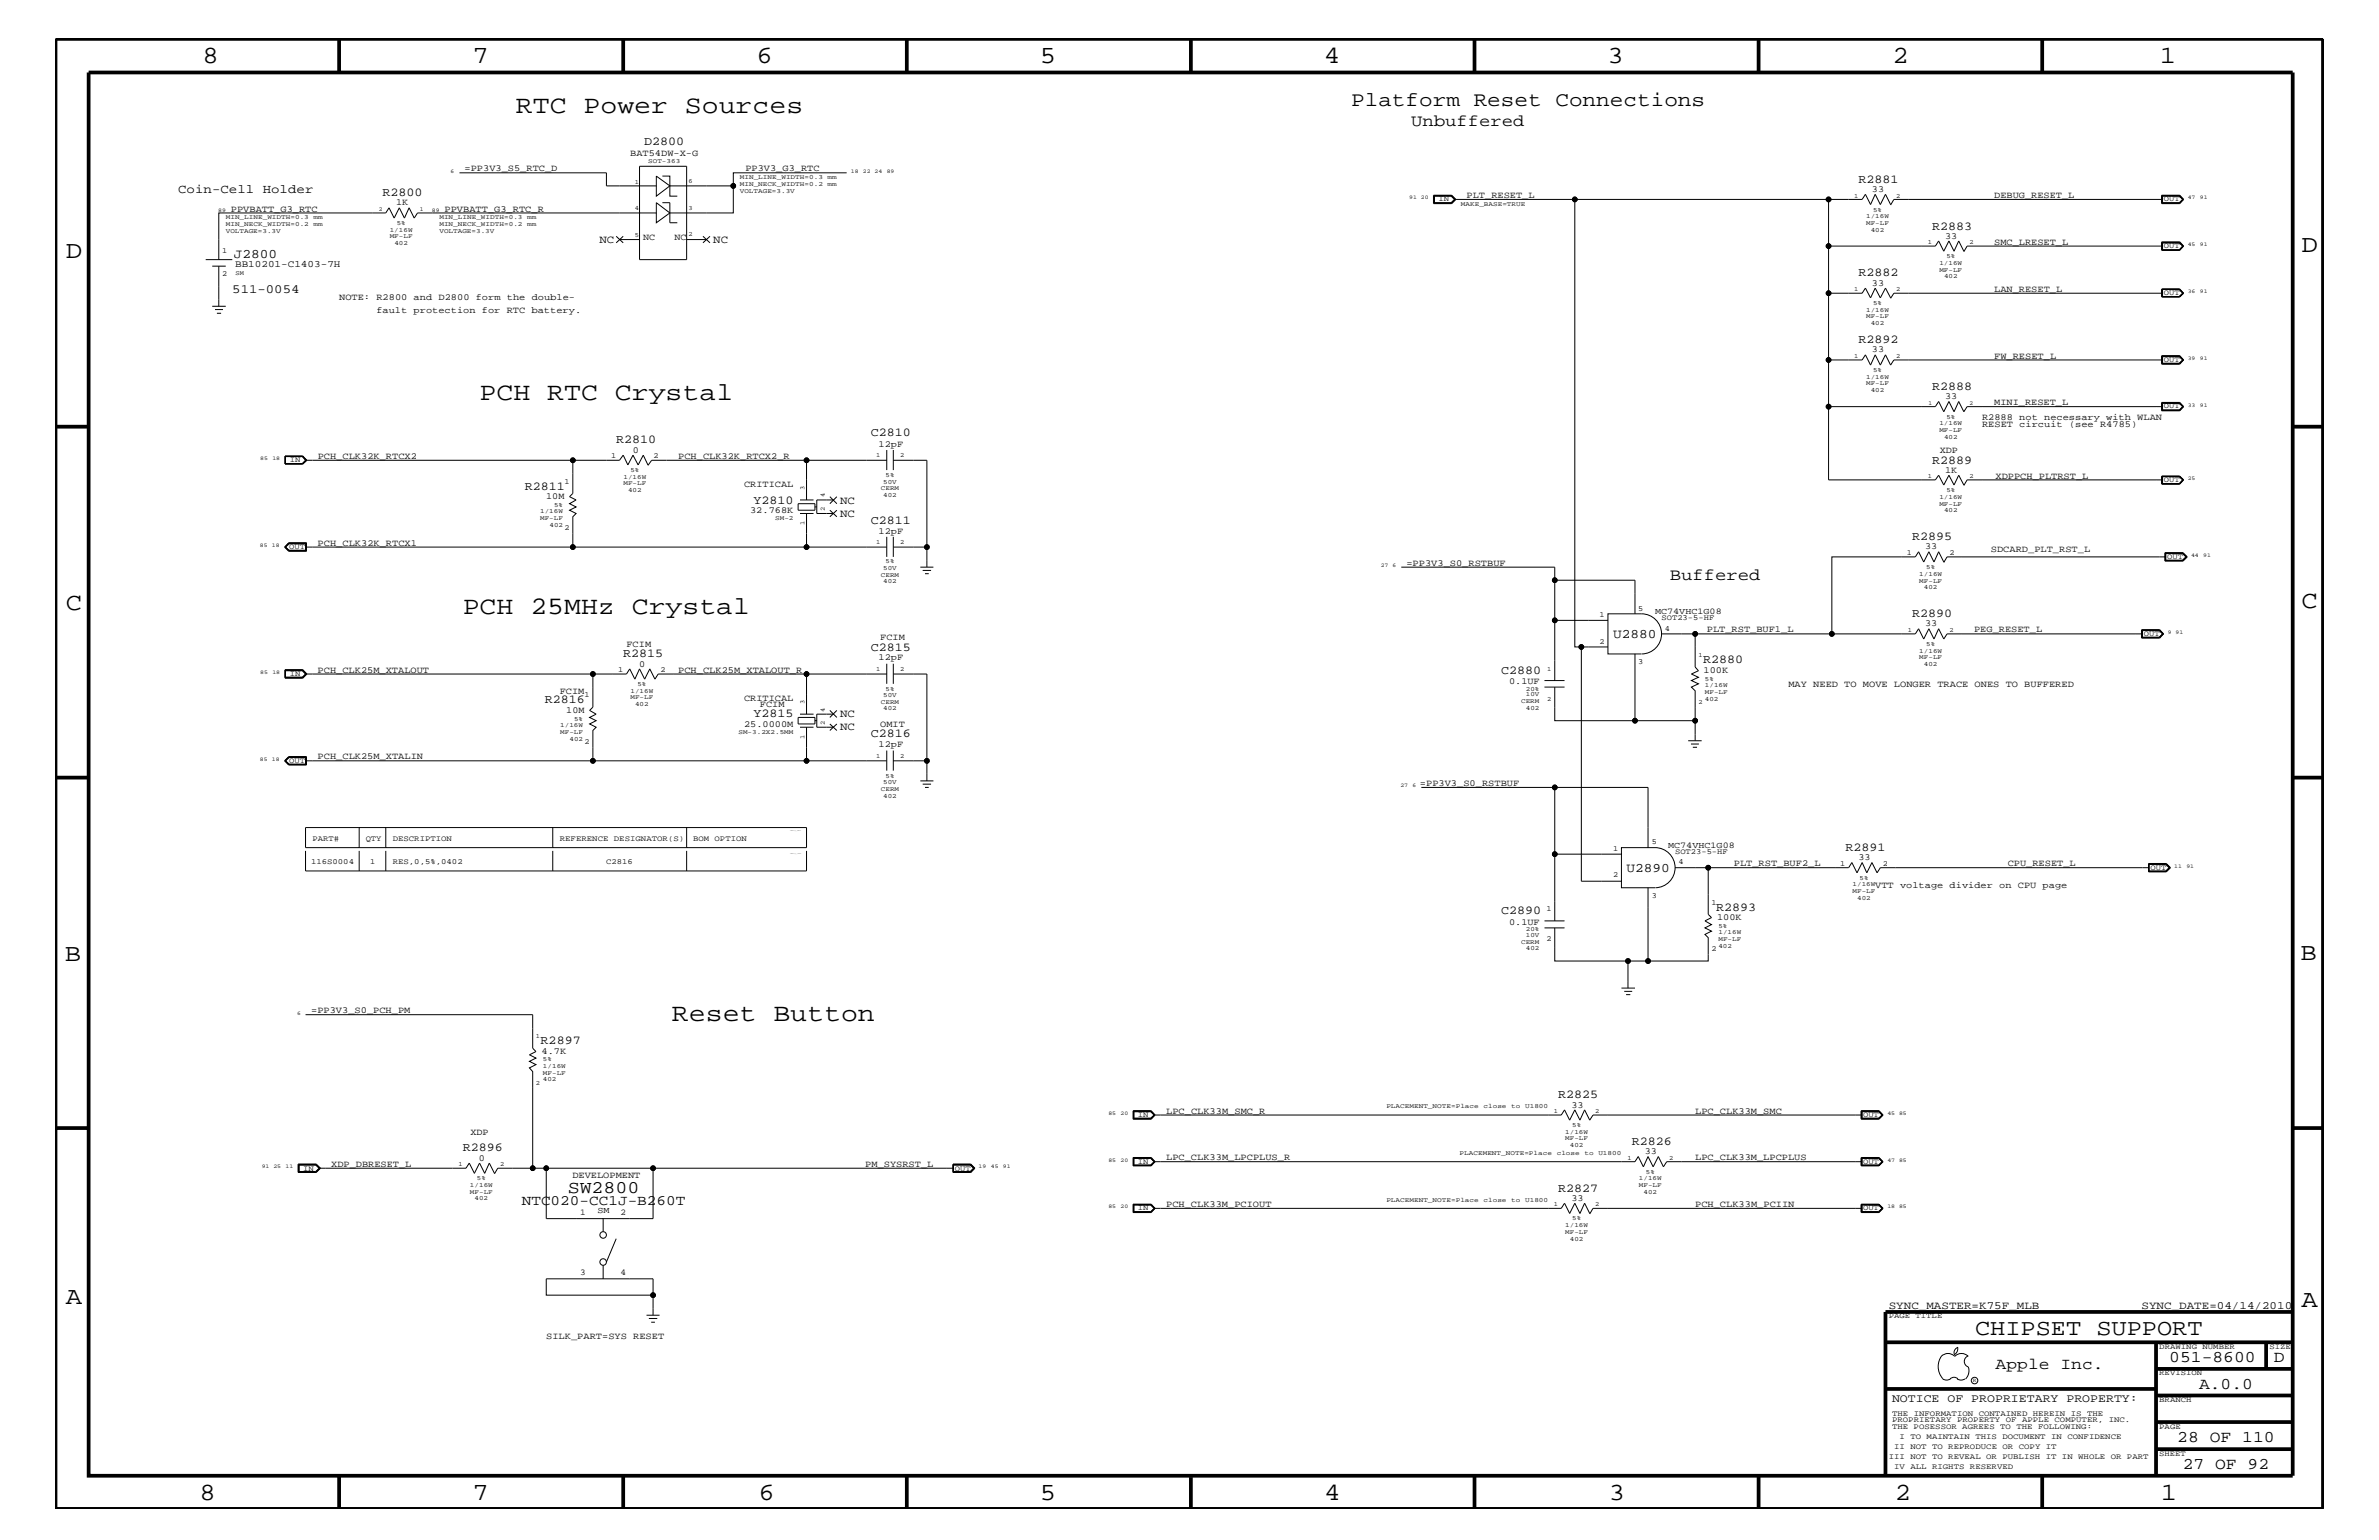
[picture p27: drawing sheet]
<svg xmlns="http://www.w3.org/2000/svg" width="432mm" height="279mm" viewBox="0 0 432 279" stroke-linecap="round" stroke-linejoin="round" font-family="sans-serif">
<defs><g id="words">
<g font-size="4.6">
<text x="93.6" y="20.4">RTC Power Sources</text>
<text x="87" y="72.6">PCH RTC Crystal</text>
<text x="84" y="111.4">PCH 25MHz Crystal</text>
<text x="122" y="185.3">Reset Button</text>
</g>
<g font-size="4.5">
<text x="36.7" y="11.5">8</text>
<text x="85.8" y="11.5">7</text>
<text x="137.3" y="11.5">6</text>
<text x="188.7" y="11.5">5</text>
<text x="240.3" y="11.5">4</text>
<text x="291.8" y="11.5">3</text>
<text x="343.5" y="11.5">2</text>
<text x="392" y="11.5">1</text>
<text x="11.9" y="46.8">D</text>
<text x="417.7" y="45.7">D</text>
<text x="11.9" y="110.6">C</text>
<text x="417.7" y="110.3">C</text>
<text x="11.8" y="174.3">B</text>
<text x="417.6" y="174.2">B</text>
<text x="11.9" y="236.7">A</text>
<text x="417.7" y="237.1">A</text>
<text x="36.2" y="272.1">8</text>
<text x="85.8" y="272.1">7</text>
<text x="137.7" y="272.1">6</text>
<text x="188.7" y="272.1">5</text>
<text x="240.4" y="272.1">4</text>
<text x="292" y="272.1">3</text>
<text x="343.9" y="272.1">2</text>
<text x="392.2" y="272.1">1</text>
</g>
<text font-size="4.1" x="358.5" y="242.3">CHIPSET SUPPORT</text>
<text font-size="3.7" x="245.2" y="19.2">Platform Reset Connections</text>
<text font-size="3.2" x="103" y="216.4">SW2800</text>
<g font-size="3">
<text x="256.2" y="22.9">Unbuffered</text>
<text x="303.1" y="105.3">Buffered</text>
<text x="362.2" y="248.4">Apple Inc.</text>
<text x="393.7" y="247.1">051-8600</text>
<text x="399.2" y="252">A.0.0</text>
<text x="412.7" y="247.1">D</text>
<text x="395.2" y="261.6">28 OF 110</text>
<text x="396.2" y="266.6">27 OF 92</text>
</g>
<text font-size="2.6" x="94.7" y="218.6">NTC020-CC1J-B260T</text>
<g font-size="2.4">
<text x="42.4" y="46.8">J2800</text>
<text x="292.8" y="115.7">U2880</text>
<text x="295.2" y="158.2">U2890</text>
</g>
<g font-size="2.3">
<text x="32.3" y="35">Coin-Cell Holder</text>
<text x="42.2" y="53.2">511-0054</text>
</g>
<g font-size="2.2">
<text x="116.9" y="26.4">D2800</text>
<text x="69.4" y="35.6">R2800</text>
<text x="337.3" y="33.1">R2881</text>
<text x="350.7" y="41.7">R2883</text>
<text x="337.3" y="50.2">R2882</text>
<text x="337.3" y="62.3">R2892</text>
<text x="350.7" y="70.7">R2888</text>
<text x="111.8" y="80.5">R2810</text>
<text x="158.1" y="79.2">C2810</text>
<text x="95.2" y="88.8">R2811</text>
<text x="350.7" y="84.1">R2889</text>
<text x="136.7" y="91.4">Y2810</text>
<text x="158.1" y="95">C2811</text>
<text x="347" y="98">R2895</text>
<text x="347" y="112">R2890</text>
<text x="113.1" y="119.2">R2815</text>
<text x="158.1" y="118.1">C2815</text>
<text x="272.5" y="122.3">C2880</text>
<text x="309.1" y="120.3">R2880</text>
<text x="98.9" y="127.6">R2816</text>
<text x="136.7" y="130.2">Y2815</text>
<text x="158.1" y="133.8">C2816</text>
<text x="334.9" y="154.4">R2891</text>
<text x="272.5" y="165.9">C2890</text>
<text x="311.5" y="165.2">R2893</text>
<text x="98.1" y="189.4">R2897</text>
<text x="282.8" y="199.2">R2825</text>
<text x="84" y="208.9">R2896</text>
<text x="296.2" y="207.7">R2826</text>
<text x="282.8" y="216.2">R2827</text>
</g>
<text font-size="2.1" x="343.4" y="254.4">NOTICE OF PROPRIETARY PROPERTY:</text>
<g font-size="2">
<text x="108.8" y="44.1">NC</text>
<text x="129.5" y="44.1">NC</text>
<text x="152.5" y="91.4">NC</text>
<text x="152.5" y="93.8">NC</text>
<text x="152.5" y="130.2">NC</text>
<text x="152.5" y="132.5">NC</text>
<text x="342.8" y="237.4">SYNC_MASTER=K75F_MLB</text>
<text x="388.7" y="237.4">SYNC_DATE=04/14/2010</text>
</g>
<text font-size="1.8" x="42.7" y="48.5">BB10201-C1403-7H</text>
<g font-size="1.7">
<text x="114.4" y="28.2">BAT54DW-X-G</text>
<text x="84.3" y="31.1">=PP3V3_S5_RTC_D</text>
<text x="135.3" y="31.1">PP3V3_G3_RTC</text>
<text x="266.2" y="35.9">PLT_RESET_L</text>
<text x="339.8" y="34.8">33</text>
<text x="361.9" y="35.9">DEBUG_RESET_L</text>
<text x="41.9" y="38.4">PPVBATT_G3_RTC</text>
<text x="71.9" y="37.3">1K</text>
<text x="80.7" y="38.4">PPVBATT_G3_RTC_R</text>
<text x="116.8" y="43.5">NC</text>
<text x="122.4" y="43.5">NC</text>
<text x="353.1" y="43.4">33</text>
<text x="361.9" y="44.4">SMC_LRESET_L</text>
<text x="339.8" y="51.8">33</text>
<text x="361.9" y="52.9">LAN_RESET_L</text>
<text x="61.6" y="54.4">NOTE: R2800 and D2800 form the double-</text>
<text x="68.3" y="56.8">fault protection for RTC battery.</text>
<text x="339.8" y="64">33</text>
<text x="361.9" y="65.1">FW_RESET_L</text>
<text x="353.1" y="72.4">33</text>
<text x="359.7" y="77.4">RESET circuit (see R4785)</text>
<text x="359.7" y="76.2">R2888 not necessary with WLAN</text>
<text x="361.9" y="73.5">MINI_RESET_L</text>
<text x="57.7" y="83.3">PCH_CLK32K_RTCX2</text>
<text x="114.9" y="82.2">0</text>
<text x="123.1" y="83.3">PCH_CLK32K_RTCX2_R</text>
<text x="159.5" y="81.1">12pF</text>
<text x="352.1" y="82.2">XDP</text>
<text x="135" y="88.3">CRITICAL</text>
<text x="353.1" y="85.8">1K</text>
<text x="362.2" y="86.9">XDPPCH_PLTRST_L</text>
<text x="99.1" y="90.6">10M</text>
<text x="136.1" y="93.2">32.768K</text>
<text x="57.7" y="99">PCH_CLK32K_RTCX1</text>
<text x="159.5" y="96.8">12pF</text>
<text x="349.4" y="99.7">33</text>
<text x="361.4" y="100.2">SDCARD_PLT_RST_L</text>
<text x="255.3" y="102.6">=PP3V3_S0_RSTBUF</text>
<text x="349.4" y="113.7">33</text>
<text x="113.7" y="117.4">FCIM</text>
<text x="159.5" y="119.8">12pF</text>
<text x="159.8" y="116.2">FCIM</text>
<text x="309.8" y="114.8">PLT_RST_BUF1_L</text>
<text x="358.3" y="114.8">PEG_RESET_L</text>
<text x="57.7" y="122">PCH_CLK25M_XTALOUT</text>
<text x="101.6" y="125.9">FCIM</text>
<text x="116" y="120.9">0</text>
<text x="123.1" y="122">PCH_CLK25M_XTALOUT_R</text>
<text x="273.9" y="124.1">0.1UF</text>
<text x="309.2" y="122.1">100K</text>
<text x="324.6" y="124.7">MAY NEED TO MOVE LONGER TRACE ONES TO BUFFERED</text>
<text x="102.8" y="129.4">10M</text>
<text x="135" y="131.9">25.0000M</text>
<text x="135" y="127.1">CRITICAL</text>
<text x="137.9" y="128.3">FCIM</text>
<text x="159.8" y="131.9">OMIT</text>
<text x="57.7" y="137.8">PCH_CLK25M_XTALIN</text>
<text x="159.5" y="135.6">12pF</text>
<text x="257.7" y="142.6">=PP3V3_S0_RSTBUF</text>
<text x="314.7" y="157.2">PLT_RST_BUF2_L</text>
<text x="337.3" y="156.1">33</text>
<text x="340.4" y="161.1">VTT voltage divider on CPU page</text>
<text x="364.4" y="157.2">CPU_RESET_L</text>
<text x="273.9" y="167.8">0.1UF</text>
<text x="311.7" y="167">100K</text>
<text x="56.5" y="183.8">=PP3V3_S0_PCH_PM</text>
<text x="98.3" y="191.2">4.7K</text>
<text x="211.7" y="202">LPC_CLK33M_SMC_R</text>
<text x="285.2" y="200.9">33</text>
<text x="307.7" y="202">LPC_CLK33M_SMC</text>
<text x="85.4" y="205.9">XDP</text>
<text x="298.5" y="209.4">33</text>
<text x="60.1" y="211.7">XDP_DBRESET_L</text>
<text x="86.9" y="210.7">0</text>
<text x="103.9" y="213.8">DEVELOPMENT</text>
<text x="157.1" y="211.7">PM_SYSRST_L</text>
<text x="211.7" y="210.5">LPC_CLK33M_LPCPLUS_R</text>
<text x="307.7" y="210.5">LPC_CLK33M_LPCPLUS</text>
<text x="211.7" y="219">PCH_CLK33M_PCIOUT</text>
<text x="285.2" y="217.9">33</text>
<text x="307.7" y="219">PCH_CLK33M_PCIIN</text>
<text x="99.1" y="242.9">SILK_PART=SYS RESET</text>
</g>
<g font-size="1.6">
<text x="300.4" y="111.4">MC74VHC1G08</text>
<text x="302.8" y="153.8">MC74VHC1G08</text>
<text x="105.3" y="220.4">1</text>
<text x="108.5" y="220.1">SM</text>
<text x="112.6" y="220.4">2</text>
<text x="105.3" y="231.3">3</text>
<text x="112.6" y="231.3">4</text>
</g>
<g font-size="1.4">
<text x="261.1" y="36.5">IN</text>
<text x="392.8" y="36.5">OUT</text>
<text x="40.3" y="45.9">1</text>
<text x="392.8" y="45.1">OUT</text>
<text x="40.3" y="50.2">2</text>
<text x="392.8" y="53.5">OUT</text>
<text x="392.8" y="65.6">OUT</text>
<text x="392.8" y="74.1">OUT</text>
<text x="52.6" y="83.8">IN</text>
<text x="110.9" y="83.1">1</text>
<text x="118.6" y="83.1">2</text>
<text x="102.4" y="87.7">1</text>
<text x="392.8" y="87.5">OUT</text>
<text x="52.5" y="99.6">OUT</text>
<text x="102.4" y="96.2">2</text>
<text x="346.1" y="100.7">1</text>
<text x="353.8" y="100.7">2</text>
<text x="393.4" y="101.4">OUT</text>
<text x="290.3" y="112">1</text>
<text x="297.3" y="110.8">5</text>
<text x="301.6" y="112.6">SOT23-5-HF</text>
<text x="290.3" y="116.8">2</text>
<text x="302.2" y="114.4">4</text>
<text x="389.1" y="115.3">OUT</text>
<text x="52.6" y="122.6">IN</text>
<text x="112.2" y="121.9">1</text>
<text x="119.9" y="121.9">2</text>
<text x="297.3" y="120.4">3</text>
<text x="106.1" y="126.5">1</text>
<text x="106.1" y="135">2</text>
<text x="52.5" y="138.4">OUT</text>
<text x="56.7" y="152.6">PART#</text>
<text x="66.4" y="152.6">QTY</text>
<text x="71.3" y="152.6">DESCRIPTION</text>
<text x="101.6" y="152.6">REFERENCE DESIGNATOR(S)</text>
<text x="125.8" y="152.6">BOM OPTION</text>
<text x="292.8" y="154.4">1</text>
<text x="299.8" y="153.2">5</text>
<text x="304" y="155">SOT23-5-HF</text>
<text x="56.5" y="156.8">116S0004</text>
<text x="67.2" y="156.8">1</text>
<text x="71.3" y="156.8">RES,0,5%,0402</text>
<text x="110" y="156.8">C2816</text>
<text x="292.8" y="159.2">2</text>
<text x="304.6" y="156.8">4</text>
<text x="334" y="157.1">1</text>
<text x="341.7" y="157.1">2</text>
<text x="390.3" y="157.8">OUT</text>
<text x="280.7" y="165.3">1</text>
<text x="299.8" y="162.8">3</text>
<text x="310.6" y="164.1">1</text>
<text x="280.7" y="170.7">2</text>
<text x="310.6" y="172.6">2</text>
<text x="206.5" y="202.6">IN</text>
<text x="338.2" y="202.6">OUT</text>
<text x="55" y="212.4">IN</text>
<text x="173.3" y="212.4">OUT</text>
<text x="206.5" y="211.1">IN</text>
<text x="338.2" y="211.1">OUT</text>
<text x="206.5" y="219.6">IN</text>
<text x="338.2" y="219.6">OUT</text>
<text x="342.8" y="239.2">PAGE TITLE</text>
<text x="391.9" y="244.7">DRAWING NUMBER</text>
<text x="411.9" y="244.7">SIZE</text>
<text x="391.9" y="249.5">REVISION</text>
<text x="343.4" y="256.8">THE INFORMATION CONTAINED HEREIN IS THE</text>
<text x="391.9" y="254.4">BRANCH</text>
<text x="343.4" y="259.3">THE POSESSOR AGREES TO THE FOLLOWING:</text>
<text x="343.4" y="258">PROPRIETARY PROPERTY OF APPLE COMPUTER, INC.</text>
<text x="343.8" y="262.9">II NOT TO REPRODUCE OR COPY IT</text>
<text x="344.8" y="261.1">I TO MAINTAIN THIS DOCUMENT IN CONFIDENCE</text>
<text x="391.9" y="259.3">PAGE</text>
<text x="342.8" y="264.7">III NOT TO REVEAL OR PUBLISH IT IN WHOLE OR PART</text>
<text x="343.8" y="266.6">IV ALL RIGHTS RESERVED</text>
<text x="391.9" y="264.1">SHEET</text>
</g>
<g font-size="1.2">
<text x="117.6" y="29.7">SOT-363</text>
<text x="115.2" y="33.3">1</text>
<text x="125" y="33.1">6</text>
<text x="134.3" y="32.5">MIN_LINE_WIDTH=0.3</text>
<text x="134.3" y="35">VOLTAGE=3.3V</text>
<text x="134.3" y="33.7">MIN_NECK_WIDTH=0.2</text>
<text x="150.2" y="32.5">mm</text>
<text x="150.2" y="33.7">mm</text>
<text x="336.5" y="35.8">1</text>
<text x="344.2" y="35.8">2</text>
<text x="41" y="39.8">MIN_LINE_WIDTH=0.3</text>
<text x="41" y="41">MIN_NECK_WIDTH=0.2</text>
<text x="56.9" y="39.8">mm</text>
<text x="56.9" y="41">mm</text>
<text x="72" y="40.8">5%</text>
<text x="79.8" y="41">MIN_NECK_WIDTH=0.2</text>
<text x="79.8" y="39.8">MIN_LINE_WIDTH=0.3</text>
<text x="95.7" y="41">mm</text>
<text x="95.7" y="39.8">mm</text>
<text x="115.2" y="38.1">4</text>
<text x="125" y="38">3</text>
<text x="265.2" y="37.4">MAKE_BASE=TRUE</text>
<text x="338.7" y="39.6">1/16W</text>
<text x="338.7" y="40.8">MF-LF</text>
<text x="340" y="38.4">5%</text>
<text x="41" y="42.3">VOLTAGE=3.3V</text>
<text x="70.7" y="43.2">MF-LF</text>
<text x="70.7" y="42">1/16W</text>
<text x="71.6" y="44.4">402</text>
<text x="79.8" y="42.3">VOLTAGE=3.3V</text>
<text x="115.2" y="43">5</text>
<text x="125" y="42.9">2</text>
<text x="339.6" y="42">402</text>
<text x="349.9" y="44.3">1</text>
<text x="353.3" y="46.8">5%</text>
<text x="357.5" y="44.3">2</text>
<text x="42.8" y="49.9">SM</text>
<text x="336.5" y="52.8">1</text>
<text x="344.2" y="52.8">2</text>
<text x="352" y="49.3">MF-LF</text>
<text x="352" y="48">1/16W</text>
<text x="352.8" y="50.5">402</text>
<text x="338.7" y="56.6">1/16W</text>
<text x="338.7" y="57.8">MF-LF</text>
<text x="339.6" y="59">402</text>
<text x="340" y="55.3">5%</text>
<text x="336.5" y="64.9">1</text>
<text x="344.2" y="64.9">2</text>
<text x="338.7" y="69.9">MF-LF</text>
<text x="338.7" y="68.7">1/16W</text>
<text x="339.6" y="71.1">402</text>
<text x="340" y="67.5">5%</text>
<text x="352" y="77.2">1/16W</text>
<text x="353.3" y="76">5%</text>
<text x="159" y="82.8">1</text>
<text x="163.4" y="82.8">2</text>
<text x="352" y="78.3">MF-LF</text>
<text x="352.8" y="79.6">402</text>
<text x="113.2" y="88.1">MF-LF</text>
<text x="113.2" y="86.9">1/16W</text>
<text x="114" y="89.3">402</text>
<text x="114.4" y="85.6">5%</text>
<text x="146" y="89" transform="rotate(-90 146 89)">3</text>
<text x="159.9" y="88.9">CERM</text>
<text x="160.3" y="87.7">50V</text>
<text x="160.7" y="86.5">5%</text>
<text x="349.9" y="86.7">1</text>
<text x="353.3" y="89.3">5%</text>
<text x="357.5" y="86.7">2</text>
<text x="98" y="93.2">1/16W</text>
<text x="98" y="94.3">MF-LF</text>
<text x="99.7" y="95.6">402</text>
<text x="100.6" y="92">5%</text>
<text x="140.7" y="94.3">SM-2</text>
<text x="146" y="95.2" transform="rotate(-90 146 95.2)">1</text>
<text x="149.7" y="92.7" transform="rotate(-90 149.7 92.7)">2</text>
<text x="149.7" y="90.2" transform="rotate(-90 149.7 90.2)">4</text>
<text x="160.3" y="90.1">402</text>
<text x="352" y="90.5">1/16W</text>
<text x="352" y="91.7">MF-LF</text>
<text x="352.8" y="92.9">402</text>
<text x="159" y="98.7">1</text>
<text x="163.4" y="98.7">2</text>
<text x="159.9" y="104.7">CERM</text>
<text x="160.3" y="105.9">402</text>
<text x="160.3" y="103.5">50V</text>
<text x="160.7" y="102.2">5%</text>
<text x="348.4" y="104.4">1/16W</text>
<text x="348.4" y="105.7">MF-LF</text>
<text x="349.2" y="106.9">402</text>
<text x="349.6" y="103.2">5%</text>
<text x="308.3" y="119.2">1</text>
<text x="346.3" y="114.7">1</text>
<text x="348.4" y="119.6">MF-LF</text>
<text x="348.4" y="118.4">1/16W</text>
<text x="349.6" y="117.2">5%</text>
<text x="353.8" y="114.7">2</text>
<text x="114.4" y="125.7">1/16W</text>
<text x="115.7" y="124.4">5%</text>
<text x="159" y="121.7">1</text>
<text x="160.7" y="125.3">5%</text>
<text x="163.4" y="121.7">2</text>
<text x="276.9" y="125.3">20%</text>
<text x="280.8" y="121.7">1</text>
<text x="309.5" y="125.9">MF-LF</text>
<text x="309.5" y="123.5">5%</text>
<text x="309.5" y="124.7">1/16W</text>
<text x="349.2" y="120.8">402</text>
<text x="101.7" y="131.9">1/16W</text>
<text x="104.2" y="130.8">5%</text>
<text x="114.4" y="126.9">MF-LF</text>
<text x="115.3" y="128">402</text>
<text x="146" y="127.7" transform="rotate(-90 146 127.7)">3</text>
<text x="149.7" y="131.5" transform="rotate(-90 149.7 131.5)">2</text>
<text x="149.7" y="129.1" transform="rotate(-90 149.7 129.1)">4</text>
<text x="159.9" y="127.7">CERM</text>
<text x="160.3" y="126.5">50V</text>
<text x="160.3" y="128.9">402</text>
<text x="276.1" y="127.6">CERM</text>
<text x="276.9" y="128.8">402</text>
<text x="276.9" y="126.4">10V</text>
<text x="280.8" y="127.1">2</text>
<text x="308.3" y="127.7">2</text>
<text x="309.5" y="127.1">402</text>
<text x="101.7" y="133.2">MF-LF</text>
<text x="103.4" y="134.4">402</text>
<text x="134" y="133.2">SM-3.2X2.5MM</text>
<text x="146" y="134" transform="rotate(-90 146 134)">1</text>
<text x="159" y="137.4">1</text>
<text x="163.4" y="137.4">2</text>
<text x="159.9" y="143.5">CERM</text>
<text x="160.3" y="142.3">50V</text>
<text x="160.7" y="141.1">5%</text>
<text x="160.3" y="144.7">402</text>
<text x="336.3" y="162">MF-LF</text>
<text x="336.3" y="160.8">1/16W</text>
<text x="337.5" y="159.6">5%</text>
<text x="337.1" y="163.3">402</text>
<text x="276.1" y="171.2">CERM</text>
<text x="276.9" y="168.9">20%</text>
<text x="276.9" y="170">10V</text>
<text x="276.9" y="172.4">402</text>
<text x="311.9" y="172">402</text>
<text x="311.9" y="170.7">MF-LF</text>
<text x="311.9" y="168.3">5%</text>
<text x="311.9" y="169.5">1/16W</text>
<text x="97.3" y="188.3">1</text>
<text x="97.3" y="196.8">2</text>
<text x="98.6" y="196.2">402</text>
<text x="98.6" y="192.6">5%</text>
<text x="98.6" y="193.7">1/16W</text>
<text x="98.6" y="195">MF-LF</text>
<text x="251.6" y="201">PLACEMENT_NOTE=Place</text>
<text x="269.3" y="201">close</text>
<text x="274.3" y="201">to</text>
<text x="276.8" y="201">U1800</text>
<text x="282" y="201.9">1</text>
<text x="289.6" y="201.9">2</text>
<text x="264.9" y="209.6">PLACEMENT_NOTE=Place</text>
<text x="282.6" y="209.6">close</text>
<text x="284.1" y="206.9">MF-LF</text>
<text x="284.1" y="205.7">1/16W</text>
<text x="284.9" y="208.1">402</text>
<text x="285.4" y="204.4">5%</text>
<text x="287.6" y="209.6">to</text>
<text x="290.1" y="209.6">U1800</text>
<text x="83.2" y="211.6">1</text>
<text x="85.3" y="215.3">1/16W</text>
<text x="86.6" y="214.2">5%</text>
<text x="90.8" y="211.6">2</text>
<text x="295.4" y="210.4">1</text>
<text x="297.5" y="214.2">1/16W</text>
<text x="297.5" y="215.3">MF-LF</text>
<text x="298.7" y="213">5%</text>
<text x="302.9" y="210.4">2</text>
<text x="85.3" y="216.6">MF-LF</text>
<text x="86.1" y="217.8">402</text>
<text x="251.6" y="218">PLACEMENT_NOTE=Place</text>
<text x="269.3" y="218">close</text>
<text x="274.3" y="218">to</text>
<text x="276.8" y="218">U1800</text>
<text x="282" y="218.9">1</text>
<text x="285.4" y="221.4">5%</text>
<text x="289.6" y="218.9">2</text>
<text x="298.3" y="216.6">402</text>
<text x="284.1" y="222.6">1/16W</text>
<text x="284.1" y="223.9">MF-LF</text>
<text x="284.9" y="225.1">402</text>
</g>
<g font-size="1.1">
<text x="68.7" y="38.2">2</text>
<text x="76.2" y="38.2">1</text>
<text x="350" y="73.4">1</text>
<text x="357.5" y="73.4">2</text>
</g>
<g font-size="1">
<text x="81.8" y="31.4">6</text>
<text x="154.4" y="31.4">18</text>
<text x="156.6" y="31.4">22 24</text>
<text x="161" y="31.4">89</text>
<text x="39.6" y="38.4">89</text>
<text x="78.4" y="38.4">89</text>
<text x="255.8" y="36.2">91 20</text>
<text x="397.1" y="36.2">47</text>
<text x="399.3" y="36.2">91</text>
<text x="397.1" y="44.6">45</text>
<text x="399.3" y="44.6">91</text>
<text x="397.1" y="53.2">36</text>
<text x="399.3" y="53.2">91</text>
<text x="397.1" y="65.3">39</text>
<text x="399.3" y="65.3">91</text>
<text x="397.1" y="73.8">33</text>
<text x="399.3" y="73.8">91</text>
<text x="47.2" y="83.5">85</text>
<text x="49.4" y="83.5">18</text>
<text x="397.1" y="87.1">25</text>
<text x="47.2" y="99.3">85</text>
<text x="49.4" y="99.3">18</text>
<text x="397.7" y="101">44</text>
<text x="399.9" y="101">91</text>
<text x="250.6" y="102.9">27 6</text>
<text x="393.4" y="115">9</text>
<text x="394.9" y="115">91</text>
<text x="47.2" y="122.3">85</text>
<text x="49.4" y="122.3">18</text>
<text x="47.2" y="138">85</text>
<text x="49.4" y="138">18</text>
<text x="254.2" y="142.9">27</text>
<text x="256.4" y="142.9">6</text>
<text x="394.6" y="157.4">11</text>
<text x="396.8" y="157.4">91</text>
<text x="53.9" y="184.1">6</text>
<text x="201.2" y="202.3">85</text>
<text x="203.4" y="202.3">20</text>
<text x="342.6" y="202.3">45 85</text>
<text x="47.5" y="211.9">91 25</text>
<text x="51.8" y="211.9">11</text>
<text x="177.6" y="211.9">19</text>
<text x="179.8" y="211.9">45</text>
<text x="182" y="211.9">91</text>
<text x="201.2" y="210.8">85</text>
<text x="203.4" y="210.8">20</text>
<text x="342.6" y="210.8">47 85</text>
<text x="201.2" y="219.2">85</text>
<text x="203.4" y="219.2">20</text>
<text x="342.6" y="219.2">18 85</text>
<text x="358.1" y="250.7">R</text>
</g>
</g></defs>
<g fill="none" stroke="#000" stroke-width=".18">
<path d="M83.4 31.4h26.7v2.3h9M116.1 30.2h8.5v16.9h-8.5zM119.1 36.8l2.5 1.8-2.5 1.8zM119.1 31.9l2.5 1.8-2.5 1.9zM119.1 38.6h-43.3l-.6 1-.9-1.9-.9 1.9-.9-1.9-1 1.9-.9-1.9-.6 .9h-30.3v8.5M120.2 31.9h1.4v3.7h1.3M120.2 36.8h1.4v3.6h1.3M121.6 33.7h11.5v4.9h-11.5M153.7 31.4h-20.6v2.3M260.2 35.4h3.3l.7 .8-.7 .7h-3.3zM260.3 35.5h3.2l.7 .7-.7 .7h-3.2zM260.4 35.6h3l.6 .6"/>
<path d="M260.4 35.5v1.4M263.4 35.5l.7 .7-.7 .7M264 36.2l-.6 .6h-3M264 36.2h21.8M331.9 36.2h-46.1v81.2h1.2M343.2 37.1l-1-1.9-.9 1.9-.9-1.9-.9 1.9-.9-1.9-.6 1h-6.1v8.4M392.3 35.4h3.3l.7 .8-.7 .7h-3.3zM392.5 35.6h3.1l.6 .6-.6 .6h-3.1zM392.5 36.2h-48.8l-.5 1M395.6 35.5h-3.2v1.4h3.2M395.6 35.5l.7 .7M395.6 35.5l.6 .7-.6 .7"/>
<path d="M396.3 36.2l-.7 .7M37.3 47.1h4.9M38.5 55.6h2.5M38.5 48.3h2.5M39 56.2h1.5M39.4 56.8h.7M39.7 48.3v7.3M111.8 42.9l1.3 1.2M112.4 43.5h3.7M113.1 42.9l-1.3 1.2M124.6 43.5h3.7M127.6 42.9l1.3 1.2"/>
<path d="M128.9 42.9l-1.3 1.2M331.9 44.6h19.4l.6-.9 .9 1.9 .9-1.9 1 1.9 .8-1.9 .9 1.9M331.9 53.2h6.1l.6-.9 .9 1.7 .9-1.7 .9 1.7 .9-1.7 1 1.7M331.9 44.6v29.2M392.3 43.9h3.3l.7 .7-.7 .8h-3.3zM392.3 52.4h3.3l.7 .8-.7 .7h-3.3zM392.4 52.4v1.5M392.4 45.3h3.2M392.4 44.1h3.2M392.4 53.8h3.2M392.4 52.5h3.2M392.5 44.6h-35.5l-.6 1.1"/>
<path d="M392.5 44.1v1.2M392.5 52.5v1.3M392.5 53.2h-48.8l-.5 .9M395.6 44.1l.6 .5-.6 .7M395.6 52.4l.7 .8M395.6 52.5l.6 .7-.6 .6M396.3 44.6l-.7-.6h-3.2v1.4M396.3 44.6l-.7 .8M396.3 53.2l-.7 .7M331.9 65.3h6.1l.6-.9 .9 1.8 .9-1.8 .9 1.8 .9-1.8 1 1.8 .5-.9h48.8M392.3 64.5h3.3l.7 .8-.7 .8h-3.3zM392.3 73h3.3l.7 .8-.7 .7h-3.3z"/>
<path d="M392.4 64.5v1.5h3.2M392.4 64.6h3.2l.6 .7-.6 .7M392.5 73.8h-35.5l-.6 .9-.9-1.9-.8 1.9-1-1.9-.9 1.9-.9-1.9-.6 1h-19.4v13.3h19.4l.6-.9 .9 1.8 .9-1.8 1 1.8 .8-1.8 .9 1.8M392.5 64.7h3.1l.6 .6-.6 .6h-3.1zM392.5 73.2h3.1l.6 .6-.6 .6h-3.1zM395.6 73.1h-3.2v1.4h3.2M395.6 73.1l.7 .7M395.6 73.1l.6 .7-.6 .7M395.6 64.5l.7 .8M396.3 73.8l-.7 .7M396.3 65.3l-.7 .7M51.8 82.8h3.1l.6 .7-.6 .6h-3.1z"/>
<path d="M52.4 98.5h3.2v1.5h-3.2l-.8-.7zM52.4 98.5l-.7 .8 .7 .6h3.2M52.4 98.6h3.1v1.3h-3.1l-.6-.6zM52.5 99.9l-.7-.6 .7-.6h3v1.2M54.9 82.8l.6 .7M54.9 82.7h-3.2v1.5h3.2M54.9 82.7l.8 .8-.8 .7M54.9 82.7l.7 .8-.7 .7M55.5 83.5h48.5M55.5 99.3h48.5M55.5 83.5l-.6 .6M117.6 84.4l-.8-1.8-1 1.8-.9-1.8-.9 1.8-.9-1.8-.7 .9h-8.4v6l-.6 .6 1.2 .6-1.2 .7 1.2 .6-1.2 .6 1.2 .6-.6 .6v5.5h42.4"/>
<path d="M144.9 91.4h3v1.2h-3zM145.2 93.2h2.5M145.2 90.7h2.5M146.4 93.2v6.1h14.6M146.4 83.5h-28.1l-.7 .9M147.9 92h.4M150.6 90.1l1.3 1.3M150.6 92.6l1.3 1.2M151.3 90.7h-3v2.5h3M151.9 90.1l-1.3 1.3M151.9 92.6l-1.3 1.2M161 83.5h-14.6v7.2"/>
<path d="M161 81.6v3.7M161 97.4v3.6M162.1 83.5h6.1v15.8h-6.1M162.1 81.6v3.7M162.1 97.4v3.6M168.2 99.3v3.6M392.3 86.4h3.3l.7 .7-.7 .7h-3.3zM392.4 86.4v1.4M392.4 87.7h3.2M392.4 86.5h3.2M392.5 86.5v1.2M392.5 87.1h-35.5l-.6 1"/>
<path d="M395.6 86.4l.7 .7M395.6 86.5l.6 .6-.6 .6M396.3 87.1l-.7 .7M167 102.9h2.4M167.5 103.5h1.5M167.9 104.1h.7M254.3 102.9h27.9v9.7M282.2 105.3h14.6v6.1M291.8 112.6h-9.6v10.9M291.8 117.4h-4.8v42.5h7.3M296.8 118.6v12.2h-14.6v-6.1M298 118.6a3.6 3.6 0 0 0 3.6-3.6 3.6 3.6 0 0 0-3.7-3.6h-6.1v7.2h6.1"/>
<path d="M301.6 115h30.9M307.7 115v6l.6 .7-1.3 .6 1.3 .6-1.3 .6 1.3 .6-1.3 .6 .7 .6v5.5M352.8 102l-.9-1.9-.9 1.9-.9-1.9-.9 1.9-1-1.9-.6 .9h-15.1v14h15.1l.6-.9 1 1.8 .9-1.8 .9 1.8 .9-1.8 .9 1.8 .6-.9h35.5M388.7 114.2h3.3l.7 .8-.7 .8h-3.3zM388.9 114.4h3l.6 .6-.6 .6h-3zM391.9 114.3h-3.1v1.4h3.1M391.9 114.3l.8 .7M391.9 114.3l.7 .7-.7 .7M392.7 115l-.8 .7M392.9 100.3h3.3l.8 .7-.8 .8h-3.3zM393.1 101h-39.7l-.6 1.1M393.1 100.4h3.1l.5 .6-.5 .6h-3.1z"/>
<path d="M396.2 100.4h-3.2v1.3h3.2M396.2 100.4l.7 .6-.7 .7M396.2 100.4l.6 .6-.6 .7M51.7 121.5h3.2l.8 .8-.8 .7h-3.2zM51.8 138l.7-.6h3v1.2h-3zM51.8 121.6h3.1l.6 .7-.6 .6h-3.1zM51.8 121.7h3.1l.6 .6M52.4 137.3h3.2v1.5h-3.2l-.8-.8zM52.4 138.7h3.2M52.4 137.4h3.2M52.4 137.4l-.7 .6 .7 .7M52.4 137.4l-.6 .6 .6 .7"/>
<path d="M54.9 121.5l.7 .8-.7 .7h-3.2M55.5 122.3h52.1M55.5 138h52.1M55.5 122.3l-.6 .6M55.5 137.4v1.3M144.9 130.2h3v1.1h-3zM145.2 131.9h2.5M145.2 129.6h2.5M146.4 122.3h-26.9l-.6 .9-1-1.8-.9 1.8-.9-1.8-.9 1.8-.9-1.8-.6 .9h-6.1v6l-.6 .6 1.2 .7-1.2 .6 1.2 .6-1.2 .5 1.2 .6-.6 .6v5.5h38.8M146.4 131.9v6.1h14.6M147.9 130.8h.4M150.6 128.9l1.3 1.3"/>
<path d="M150.6 131.3l1.3 1.2M151.3 129.6h-3v2.3h3M151.9 128.9l-1.3 1.3M151.9 131.3l-1.3 1.2M161 122.3h-14.6v7.3M161 120.4v3.7M161 136.2v3.6M162.1 122.3h6.1v15.7h-6.1M162.1 120.4v3.7M162.1 136.2v3.6M168.2 138v3.7M280.3 124.7h3.7"/>
<path d="M280.3 123.5h3.7M296.8 130.8h10.9v3.6M306.4 134.4h2.5M306.9 135h1.5M307.3 135.6h.7M55.5 150.1h90.9v3.7h-90.9zM55.5 154.4v3.6h90.9v-3.6M65.2 150.1v3.7M65.2 154.4v3.6M70 150.1v3.7M70 154.4v3.6M100.3 150.1v3.7"/>
<path d="M100.3 154.4v3.6M124.6 150.1v3.7M124.6 154.4v3.6M167 141.7h2.4M167.5 142.3h1.5M167.9 142.9h.7M258 142.9h41.1v10.9M282.2 142.9v24.2M282.2 155h12.1M304 157.4h31.5l.6-.9 1 1.9 .9-1.9 .8 1.9 1-1.9 .9 1.9 .6-1h48.8M310 157.4v8.5l.6 .6-1.1 .6 1.1 .7-1.1 .5 1.1 .6-1.1 .6 .5 .6v4.3h-10.9v-13.3M390 156.7h3.2l.8 .7-.8 .8h-3.2z"/>
<path d="M390 156.7h3.2l.7 .7-.7 .7h-3.2M390.1 156.8h3l.6 .6-.6 .6h-3M390.1 156.7v1.4M393.1 156.7l.7 .7-.7 .7M280.3 168.3h3.7M280.3 167.1h3.7M282.2 168.3v6.1h16.9M294.3 179.3h2.5M294.8 179.9h1.4M295.5 174.4v4.9M300.5 161.1a3.6 3.6 0 0 0 3.5-3.7 3.6 3.6 0 0 0-3.6-3.6h-6.1v7.3h6.1M55.5 184.1h41.2v6.1l.6 .6-1.2 .6 1.2 .6-1.2 .6 1.2 .6-1.2 .5 .6 .7v17.5"/>
<path d="M295.1 180.5h.8M54.1 211.2h3.3l.8 .7-.8 .8h-3.3zM54.2 212.7v-1.4h3.1l.8 .6-.8 .8M54.3 211.4h3l.7 .5-.7 .7h-3zM57.3 211.4l.6 .5M57.9 211.9l-.6 .6h-3M57.9 211.9h26.7l.6-.9 .9 1.9 .9-1.9 1 1.9 .8-1.9 .9 1.9M99.1 211.9v9.2h19.4v-9.2M173 211.2h3.2l.8 .7-.8 .8h-3.2zM173 211.3h3.2l.7 .6-.7 .8M173.1 211.4h3l.7 .5-.7 .7h-3zM173.1 211.9h-82.8l-.6 1.1"/>
<path d="M176.1 211.4l.6 .5-.6 .6h-3M205.7 201.5h3.3l.6 .8-.6 .8h-3.3zM205.7 210h3.3l.6 .8-.6 .7h-3.3zM205.7 218.5h3.3l.6 .7-.6 .8h-3.3zM205.7 202.9h3.2M205.7 201.6h3.2l.7 .7-.7 .6M205.7 201.5v1.5h3.2l.7-.7M205.8 210.2h3.1l.6 .6-.6 .6h-3.1zM205.8 218.6h3.1l.6 .6-.6 .6h-3.1zM208.9 210.1h-3.2v1.3h3.2M208.9 218.6h-3.2v1.3h3.2M208.9 201.5l.7 .8"/>
<path d="M208.9 210.1l.7 .7-.7 .6M208.9 210.1l.7 .7M208.9 218.6l.7 .6-.7 .7M208.9 218.6l.7 .6M209.5 210.8h87.3l.5-1 1 1.9 .8-1.9 1 1.9 .9-1.9 .9 1.9 .6-.9h35.5M209.5 202.3h73.9l.6-.9 .9 1.8 .9-1.8 1 1.8 .8-1.8 .9 1.8 .6-.9h48.9M209.5 202.3l-.6 .6M209.5 202.3l-.6-.6h-3.1v1.2M209.5 219.2h73.9l.6-.9 .9 1.9 .9-1.9 1 1.9 .8-1.9 .9 1.9M209.6 210.8l-.7 .6M209.6 219.2l-.7 .7M337.8 201.5h3.2l.8 .8-.8 .8h-3.2z"/>
<path d="M337.8 210h3.2l.8 .8-.8 .7h-3.2zM337.8 218.5h3.2l.8 .7-.8 .8h-3.2zM337.8 211.4h3.2M337.8 210.1h3.2M337.8 219.9h3.2M337.8 218.6h3.2M337.9 201.6h3.1l.6 .7-.6 .6h-3.1zM337.9 210.1v1.3M337.9 218.6v1.3M338 210.2h3l.6 .6-.6 .6h-3zM338 218.6h3l.6 .6-.6 .6h-3zM338 219.2h-48.9l-.6 1"/>
<path d="M341 201.5l.7 .8-.7 .7h-3.2M341 210.1l.7 .7-.7 .6M341 210.1l.6 .7M341 218.6l.7 .6-.7 .7M341 218.6l.6 .6M341.6 202.3l-.6-.6h-3v1.2M341.6 210.8l-.6 .6M341.6 202.3l-.6 .6M341.6 219.2l-.6 .7M99.1 232h19.4v3h-19.4zM109.5 221.1v2.4M109.5 229.6v2.4"/>
<path d="M111.8 224.7l-1.7 4.3M117.3 238.6h2.4M117.8 239.2h1.5M118.2 239.9h.7M118.5 235v3.6M352.3 246.1a1.69 1.69 0 0 1 2.5 0 1.72 1.72 0 0 1 2.4 0M352.4 246a3.2 3.2 0 0 0 .4 4.3l.8 .1 .4-.2M354 250.2l.7-.3 .7 .3M355.2 250.2l.7 .2 .7-.2M355.3 244.4v.3a1.18 1.18 0 0 1-.6 1.1M355.4 244.4a.99 .99 0 0 0-.6 1.4M357.2 246a1.04 1.04 0 0 0-.7 1 1.04 1.04 0 0 0 .7 1"/>
<path d="M357.3 248l.1 .7a2.11 2.11 0 0 1-.6 1.5"/>
<circle cx="133.1" cy="33.7" r=".42"/>
<circle cx="285.8" cy="36.2" r=".42"/>
<circle cx="331.9" cy="36.2" r=".42"/>
<circle cx="331.9" cy="44.6" r=".42"/>
<circle cx="331.9" cy="53.2" r=".42"/>
<circle cx="331.9" cy="73.8" r=".42"/>
<circle cx="331.9" cy="65.3" r=".42"/>
<circle cx="104" cy="83.5" r=".42"/>
<circle cx="104" cy="99.3" r=".42"/>
<circle cx="146.4" cy="83.5" r=".42"/>
<circle cx="146.4" cy="99.3" r=".42"/>
<circle cx="168.2" cy="99.3" r=".42"/>
<circle cx="282.2" cy="105.3" r=".42"/>
<circle cx="282.2" cy="112.6" r=".42"/>
<circle cx="287" cy="117.4" r=".42"/>
<circle cx="307.7" cy="115" r=".42"/>
<circle cx="332.5" cy="115" r=".42"/>
<circle cx="107.6" cy="138" r=".42"/>
<circle cx="107.6" cy="122.3" r=".42"/>
<circle cx="146.4" cy="138" r=".42"/>
<circle cx="146.4" cy="122.3" r=".42"/>
<circle cx="168.2" cy="138" r=".42"/>
<circle cx="296.8" cy="130.8" r=".42"/>
<circle cx="307.7" cy="130.8" r=".42"/>
<circle cx="282.2" cy="155" r=".42"/>
<circle cx="282.2" cy="142.9" r=".42"/>
<circle cx="310" cy="157.4" r=".42"/>
<circle cx="295.5" cy="174.4" r=".42"/>
<circle cx="299.1" cy="174.4" r=".42"/>
<circle cx="96.7" cy="211.9" r=".42"/>
<circle cx="99.1" cy="211.9" r=".42"/>
<circle cx="118.5" cy="211.9" r=".42"/>
<circle cx="109.5" cy="229" r=".59"/>
<circle cx="109.5" cy="224.1" r=".59"/>
<circle cx="118.5" cy="235" r=".42"/>
<circle cx="358.4" cy="250.5" r=".59"/>
</g>
<g fill="none" stroke="#000" stroke-width=".68" stroke-linecap="butt">
<path d="M10.1 7.1h411.5v266.7h-411.5zM16.1 13.2h400v254.5h-400zM61.6 7.1v6.1M113.1 7.1v6.1M164.6 7.1v6.1M216.2 7.1v6.1M267.6 7.1v6.1M319.2 7.1v6.1M370.7 7.1v6.1M10.1 77.4h6M416.1 77.4h5.5M10.1 141.1h6"/>
<path d="M416.1 141.1h5.5M10.1 204.7h6M416.1 204.7h5.5M416.1 238h-73.9v29.7M342.2 243.5h73.9M342.2 252h49.1M391.3 243.5v24.2M391.3 258h24.8M391.3 253.2h24.8M391.3 248.4h24.8M411.3 243.5v4.9M61.6 267.7v6.1"/>
<path d="M113.1 267.7v6.1M164.6 267.7v6.1M216.2 268v5.8M267.6 267.7v6.1M319.2 267.7v6.1M370.7 267.7v6.1M391.3 262.9h24.8"/>
</g>
<g fill="#000">
<circle cx="133.1" cy="33.7" r=".42"/>
<circle cx="285.8" cy="36.2" r=".42"/>
<circle cx="331.9" cy="36.2" r=".42"/>
<circle cx="331.9" cy="44.6" r=".42"/>
<circle cx="331.9" cy="53.2" r=".42"/>
<circle cx="331.9" cy="73.8" r=".42"/>
<circle cx="331.9" cy="65.3" r=".42"/>
<circle cx="104" cy="83.5" r=".42"/>
<circle cx="104" cy="99.3" r=".42"/>
<circle cx="146.4" cy="83.5" r=".42"/>
<circle cx="146.4" cy="99.3" r=".42"/>
<circle cx="168.2" cy="99.3" r=".42"/>
<circle cx="282.2" cy="105.3" r=".42"/>
<circle cx="282.2" cy="112.6" r=".42"/>
<circle cx="287" cy="117.4" r=".42"/>
<circle cx="307.7" cy="115" r=".42"/>
<circle cx="332.5" cy="115" r=".42"/>
<circle cx="107.6" cy="138" r=".42"/>
<circle cx="107.6" cy="122.3" r=".42"/>
<circle cx="146.4" cy="138" r=".42"/>
<circle cx="146.4" cy="122.3" r=".42"/>
<circle cx="168.2" cy="138" r=".42"/>
<circle cx="296.8" cy="130.8" r=".42"/>
<circle cx="307.7" cy="130.8" r=".42"/>
<circle cx="282.2" cy="155" r=".42"/>
<circle cx="282.2" cy="142.9" r=".42"/>
<circle cx="310" cy="157.4" r=".42"/>
<circle cx="295.5" cy="174.4" r=".42"/>
<circle cx="299.1" cy="174.4" r=".42"/>
<circle cx="96.7" cy="211.9" r=".42"/>
<circle cx="99.1" cy="211.9" r=".42"/>
<circle cx="118.5" cy="211.9" r=".42"/>
<circle cx="118.5" cy="235" r=".42"/>
</g>
<use href="#words"/>
</svg>
